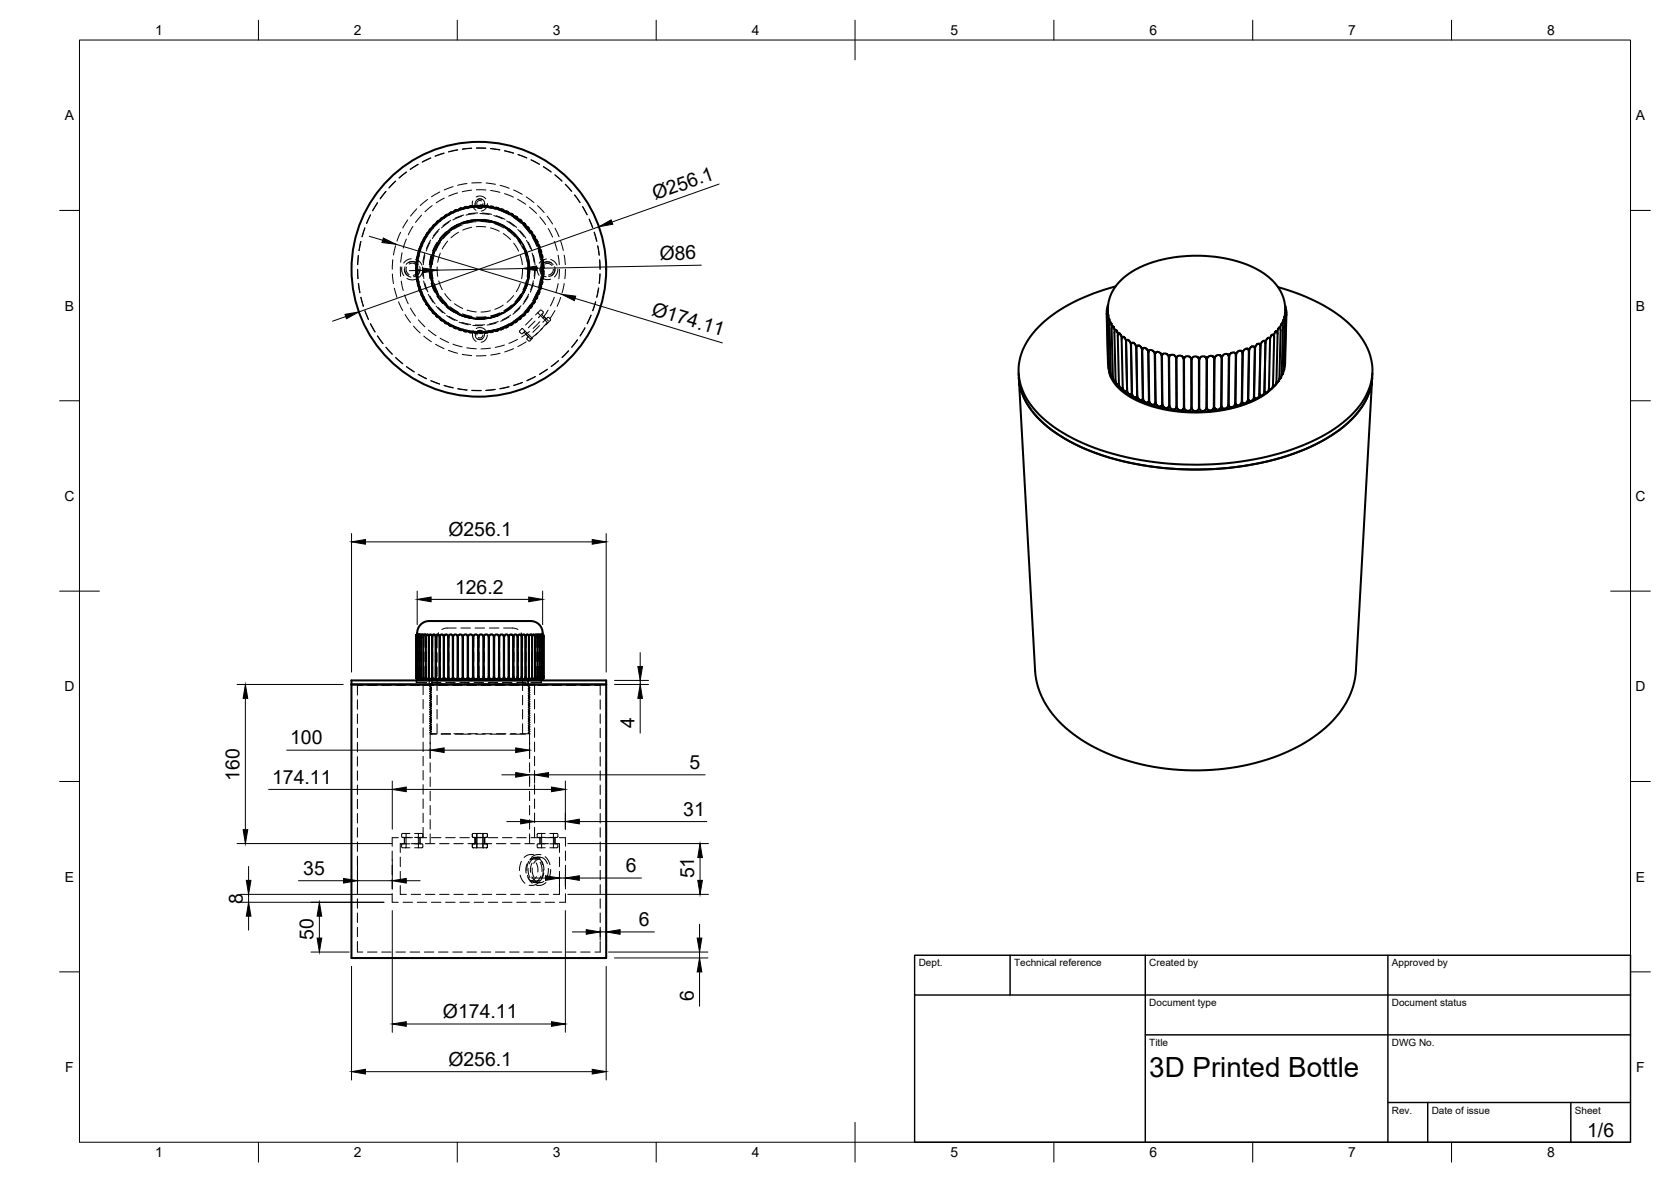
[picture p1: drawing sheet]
<svg xmlns="http://www.w3.org/2000/svg" width="420mm" height="297mm" viewBox="0 0 420 297" stroke-linecap="round" stroke-linejoin="round" font-family="sans-serif">
<defs><g id="words">
<text font-size="7" x="289" y="270.6">3D Printed Bottle</text>
<g font-size="4.9">
<text x="164.7" y="50.3" transform="rotate(-19 164.7 50.3)">Ø256.1</text>
<text x="165.9" y="65.3" transform="rotate(-1 165.9 65.3)">Ø86</text>
<text x="163.6" y="79.1" transform="rotate(17 163.6 79.1)">Ø174.11</text>
<text x="112.7" y="134.6">Ø256.1</text>
<text x="114.4" y="149.2">126.2</text>
<text x="159.6" y="182.9" transform="rotate(-90 159.6 182.9)">4</text>
<text x="73" y="187.1">100</text>
<text x="60.2" y="196.2" transform="rotate(-90 60.2 196.2)">160</text>
<text x="68.4" y="197">174.11</text>
<text x="173.4" y="193.3">5</text>
<text x="171.8" y="205">31</text>
<text x="76.2" y="219.9">35</text>
<text x="157.4" y="219.2">6</text>
<text x="174.6" y="220.7" transform="rotate(-90 174.6 220.7)">51</text>
<text x="61" y="227.1" transform="rotate(-90 61 227.1)">8</text>
<text x="160.6" y="232.7">6</text>
<text x="78.9" y="236.2" transform="rotate(-90 78.9 236.2)">50</text>
<text x="174.4" y="251.6" transform="rotate(-90 174.4 251.6)">6</text>
<text x="111.4" y="255.8">Ø174.11</text>
<text x="112.7" y="267.8">Ø256.1</text>
<text x="399.1" y="285.7">1/6</text>
</g>
<g font-size="3.5">
<text x="39" y="8.8">1</text>
<text x="89" y="8.8">2</text>
<text x="139" y="8.8">3</text>
<text x="189" y="8.8">4</text>
<text x="239" y="8.8">5</text>
<text x="289" y="8.8">6</text>
<text x="339" y="8.8">7</text>
<text x="389" y="8.8">8</text>
<text x="16.3" y="30.2">A</text>
<text x="411.3" y="30.2">A</text>
<text x="16.3" y="78">B</text>
<text x="411.3" y="78">B</text>
<text x="16.2" y="125.9">C</text>
<text x="411.2" y="125.9">C</text>
<text x="16.2" y="173.7">D</text>
<text x="411.2" y="173.7">D</text>
<text x="16.3" y="221.6">E</text>
<text x="411.3" y="221.6">E</text>
<text x="16.4" y="269.4">F</text>
<text x="411.4" y="269.4">F</text>
<text x="39" y="290.8">1</text>
<text x="89" y="290.8">2</text>
<text x="139" y="290.8">3</text>
<text x="189" y="290.8">4</text>
<text x="239" y="290.8">5</text>
<text x="289" y="290.8">6</text>
<text x="339" y="290.8">7</text>
<text x="389" y="290.8">8</text>
</g>
<g font-size="2.5">
<text x="231" y="242.9">Dept.</text>
<text x="255" y="242.9">Technical reference</text>
<text x="289" y="242.9">Created by</text>
<text x="350" y="242.9">Approved by</text>
<text x="289" y="252.8">Document type</text>
<text x="350" y="252.8">Document status</text>
<text x="289" y="262.9">Title</text>
<text x="350" y="262.9">DWG No.</text>
<text x="350" y="279.9">Rev.</text>
<text x="360" y="279.9">Date of issue</text>
<text x="396" y="279.9">Sheet</text>
</g>
</g></defs>
<!-- layer: Visible -->
<g fill="none" stroke="#000" stroke-width=".51">
<path d="M107.2 59.1l-.3 .5M107.2 59.2l-.2 .3M107.2 59.5l-.5 .2-.1 .9M107.4 58.6l-.2 .5v.3M107.9 58.2l-.1 .2M107.9 58.1l-.3 .3M107.9 58.4l-.4 .2M108 57.8v.5M108.7 57.3l-.3 .1-.4 .4M108.8 57.1l-.2 .2M108.8 57l-.3 .4M108.9 56.8l-.1 .5"/>
<path d="M109.6 56.4h-.3l-.4 .4M109.7 56.2l-.2 .2M109.7 56.1l-.3 .3M110.6 55.5l-.5 .1-.4 .4v.3M110.7 55.4l-.2 .1M110.7 55.3l-.3 .2M111.2 54.8l-.4 .3-.1 .3M111.7 54.7l-.5 .1M111.7 54.6l-.1 .1M111.8 54.5l-.3 .2M112.8 54h-.5l-.5 .3-.1 .4M112.9 53.8l-.2 .1"/>
<path d="M113.1 53.5l-.3 .5M114 53.3l-.9 .2M114.1 53.2l-.2 .1M114.7 52.8l-.5 .2-.2 .3M114.7 52.8l.5 .1M115.3 52.8h-.2M116.5 52.5l-.7-.1-.6 .5M116.5 52.4h-.1M117.7 52.2l-.5-.2-.5 .2-.2 .2M117.8 52.1h-.1M119 52l-.5-.2-.5 .1-.2 .2M120.4 51.9l-.3-.2h-.6l-.4 .3"/>
<path d="M120.9 51.7h.5l.3 .2M120.9 51.6l-.5 .3M121.8 51.9l.6-.2 .6 .4M123.1 52.1l.7-.1 .5 .3M124.4 52.3l.5-.1 .5 .2 .2 .3M125.6 52.7h.8l.4 .4M126.9 53.2l.3-.1 .5 .2M127.7 53.3l.3 .4M128.1 53.7h.3l.5 .2M128.9 53.9l.2 .4M129.2 54.4h.3l.5 .3M130 54.6l.2 .5"/>
<path d="M130.3 55.2l.7 .2 .2 .6M131.3 56l.5 .1 .4 .4v.4M132.2 56.9l.5 .2 .3 .4v.4M133.1 57.9l.4 .2M133.5 58.2l.4 .4-.1 .3M133.9 59l.4 .3 .3 .4-.1 .4M104.6 67.4v.4M104.6 67.8l.3 .4M104.6 67.9l.1 .7M104.7 66.6v.7M104.7 69.2l.3 .4M104.7 68.1v.4"/>
<path d="M104.7 69.3l.1 .7M104.7 66.7v.5M104.8 69.4l.1 .4M104.8 70.1l.1 .4M104.8 65.2l-.1 .8M104.9 65.4l-.1 .4M104.9 70.5l.3 .3M104.9 68.3l-.2 .3v.6M104.9 67l-.3 .4M104.9 70.6l.2 .7M105 69.6l-.2 .5M105 65.7l-.3 .5 .2 .7"/>
<path d="M105 70.7l.1 .4M105.1 63.9l-.2 .7M105.1 64.1l-.1 .4M105.2 70.9l-.1 .6 .4 .6M105.2 71.9l.2 .6M105.2 64.4l-.4 .6 .2 .6M105.3 72l.1 .4M105.4 72.7l.2 .4M105.5 62.7l-.2 .6M105.5 62.8l-.1 .4M105.6 72.2l-.1 .5M105.6 63.1l-.4 .4v.8"/>
<path d="M105.6 73.1l.4 .3M105.7 73.2l.2 .6M105.8 73.3l.1 .3M105.9 61.4l-.2 .6M105.9 61.6l-.1 .3M106 61.8l-.5 .5 .1 .7M106 73.5l-.1 .3 .2 .5M106.1 74.3l.4 .3M106.2 74.5l.2 .5M106.3 74.5l.2 .3M106.5 60.3l-.3 .5M106.5 60.4l-.2 .3"/>
<path d="M106.5 74.7v.5l.3 .4 .3 .2M106.5 60.6l-.4 .3-.2 .5 .1 .4M106.8 75.7l.3 .4M106.9 75.7l.2 .3M107.2 75.8l-.1 .4 .3 .5M107.4 76.6l.5 .3M107.6 76.8l.3 .4M107.7 76.9l.1 .2M107.9 76.9l.2 .8 .6 .2M108.4 77.9l.3 .3M108.5 77.9l.2 .2M108.7 78l.4 .7 .5 .2"/>
<path d="M109.3 78.9l.3 .2M109.4 78.9l.2 .1M109.6 78.9l.2 .5M109.7 79.4l.3 .3M110 79.7l.5 .1M110.3 79.8l.3 .2M110.4 79.8l.2 .1M110.6 79.8l.3 .6 .7 .2M131 79.9l-.5 .4h-.3M131.2 79.4l-.2 .5M132 79l-.4 .4h-.4M133 77.5l-.1 .5-.4 .4-.3 .1-.2 .5"/>
<path d="M133.5 77.3l-.5 .2M133.7 77l-.2 .3M133.8 76.5l-.1 .5M134.4 75.4l.1 .3-.2 .4-.5 .3M134.5 60.1l.5 .3 .2 .5-.1 .4M135 74.2l.1 .3-.2 .5-.4 .3M135.1 61.3l.3 .2 .3 .5-.1 .5M135.5 72.9l.1 .5M135.6 62.6l.4 .4v.8M135.6 73.5l-.2 .5-.3 .1M135.9 71.7l.1 .7-.4 .5M136 63.8l.3 .4 .1 .6-.2 .3"/>
<path d="M136.2 70.4l.2 .5M136.3 65.1l.3 .4M136.3 71.2l-.3 .4M136.4 70.9l-.1 .4M136.4 69.1l.2 .4M136.4 66.4l.2 .3 .1 .6-.2 .4M136.5 67.8l.2 .4M136.5 69.9l-.3 .4M136.5 65.5l.1 .4M136.6 69.6l-.1 .3M136.6 65.9l-.2 .5M136.7 68.2l-.1 .6-.2 .2"/>
<path d="M278.6 77.4l-.3 .3v.9M278.6 78.2l-.3 .7 .4 12.8M278.6 76.6l-.1 .9M278.7 79.2l.1 1M278.7 79.2l-.4 .7 .4 12.2 .2 .7M280.5 72a41.3 41.3 0 0 0-20.2 11 14.1 14.1 0 0 0 .2 20.3 41 41 0 0 0 19.5 10.8 78 78 0 0 0 48.1-2.4 31.1 31.1 0 0 0 14.9-11.5 13.8 13.8 0 0 0-1.8-16.8 40.1 40.1 0 0 0-19.9-11.3M323.1 76.8l.2 1M323.1 78.6l-.1 1M323.1 78.6l-.2-3-1-2.5-2-2.7-3-2.3-3.7-1.7-4.4-1.3-3.5-.6-5.5-.2-4.4 .3-4.4 .9-4.4 1.7-2.8 1.6-2.5 2.2-1.8 2.6-.8 2.8-.1 2.8M323.1 78.6l.4 .7-.5 12.8M323.2 77.6l.2 .5v.9M111.4 80.6l.3 .2"/>
<path d="M111.5 80.6l.1 .1M111.7 80.6l.2 .5M111.9 81.1l.5 .2h.3M112.6 81.3l.2 .2M112.7 81.3l.1 .1M112.8 81.3l.1 .3 .4 .3M113.4 81.9l.5 .1M113.8 82h.2M113.9 81.9l.2 .3 .5 .3M114.6 82.5a.6 .6 0 0 1 .9 .4l.5 .1 .3-.2M115 82.5h.2M116.3 82.9h.1"/>
<path d="M116.4 82.9l.4 .3M116.8 83.2l.3 .1M117.1 83.3a.6 .6 0 0 1 1 .2h.4a.61 .61 0 0 1 .9 .1M120.3 83.4l-.3 .3h-.6M120.3 83.4l.3 .3h.5M121.6 83.4l-.5 .3M121.6 83.4l.5 .2M122.9 83.3l-.3 .2-.5 .1M123 83.3l.4 .2M124.2 83.1l-.2 .2-.6 .2M124.3 83l.3 .2 .5-.1M125.5 82.7l-.4 .4"/>
<path d="M126.4 82.7l-.6 .1-.3-.1M126.7 82.3l-.3 .4M127.6 82.1l-.5 .2-.3-.1M127.9 81.7l-.3 .4M128 81.7h.5M128.8 81.5l-.3 .2M129.1 81l-.3 .5M130.1 80.3l-.4 .6-.6 .1M256.1 93.8a16.7 16.7 0 0 0 6.3 12.6 48 48 0 0 0 23.1 10.2 76 76 0 0 0 44.1-4.4 28.4 28.4 0 0 0 13.9-11.8l1.3-3.6 .3-3M256.2 95a17.6 17.6 0 0 0 7.2 12.2 53.2 53.2 0 0 0 25.5 10 75.7 75.7 0 0 0 40.7-5 28.4 28.4 0 0 0 13.9-11.8l1.1-2.7 .4-2.7-4.1 73.6a22.4 22.4 0 0 1-10.6 16.6 53.9 53.9 0 0 1-33.8 8.3 49.1 49.1 0 0 1-27.7-9.9 21.3 21.3 0 0 1-8.5-15zM278.8 92.6l.3 1.5 .9 1.9 1.8 2.1 1.9 1.3 2.7 1.5 2.6 1 3.2 .9 2.9 .5 6.3 .4 3.4-.3 3.2-.4 3.3-.8 2.9-1 3-1.5 1.6-1.2M278.8 92.8l.6 2.1"/>
<path d="M279.1 81.2l-.2-1.1-.3 .8 .3 12 .1 .6 .3 .4M279.6 82.2l-.3-1.1-.3 .7 .3 12.2 .2 .6 .3 .3M279.7 94.8l.2 .4M280.2 95.7a18.7 18.7 0 0 0 10.9 6.6 36.9 36.9 0 0 0 25.9-2.6l2.2-1.5 2.2-2.3M280.3 83.1l-.2-.8-.3-.3-.3 .7 .3 12.2 .3 .7 .4 .2M281.1 84.1l-.2-.8-.4-.4-.3 .7 .3 12.1 .4 .9h.4M282 85l-.2-.9-.5-.3-.2 .6 .2 12.3 .5 .8 .4 .1 .1-.2M282.2 84.7l.2-.1 .4 .2 .3 .8 .3 12.4-.2 .4-.6-.3-.3-.7-.3-12.2zM283.3 85.5l.3-.1 .3 .2 .5 .9 .2 12.2-.2 .5-.7-.3-.3-.7-.3-12.2zM284.5 86.2h.6l.6 1 .2 12.3-.3 .4-.6-.2-.4-.7-.2-12.3zM285.8 87l.3-.2 .5 .1 .5 1 .2 12.3-.3 .4-.6-.2-.4-.8zM287.3 87.6l.3-.2 .5 .1 .6 .8 .2 12.4-.2 .4-.3 .1-.6-.2-.4-.7-.2-12.3z"/>
<path d="M288.9 88.1l.3-.1 .6 .1 .5 .8 .2 12.4-.5 .4-.7-.2-.3-.6zM290.6 88.6l.8-.1 .5 .3 .2 .5 .1 12.4-.5 .5-.8-.3-.3-.5-.2-12.4zM292.3 89l.4-.2 .6 .1 .4 .4 .2 .4 .1 12.3-.2 .5-.4 .1-.8-.3-.3-.6-.1-12.3zM294.1 89.4l.4-.3 .5 .1 .5 .2 .2 .5 .1 12.4-.1 .3-.4 .3-.9-.2-.3-.6zM296 89.6l.3-.2h.6l.6 .4 .1 .4 .1 12.3-.2 .4-.5 .2-.7-.1-.4-.7zM297.8 89.8l.5-.3h.5l.5 .3 .2 .4 .1 12.4-.3 .5-.5 .2-.8-.3-.2-.6zM299.8 89.8l.5-.2h.6l.6 .6v12.4l-.2 .3-.6 .4-.7-.1-.3-.5-.1-12.5zM301.8 89.8l.9-.3 .4 .2 .3 .5-.1 12.4-.2 .4-.5 .3-.8-.2-.3-.5 .1-12.4zM303.7 89.8l.5-.3 .5-.1 .4 .2 .2 .4-.1 12.5-.3 .4-.6 .3-.5-.2-.4-.4 .1-12.5zM305.6 89.6l.4-.3 .6-.1 .5 .6-.1 12.4-.3 .6-.5 .2-.6-.1-.3-.5 .1-12.5zM307.6 89.2l.8-.3 .4 .2 .2 .3-.2 12.5-.3 .6-.5 .2-.6-.1-.3-.4 .2-12.5zM309.3 89l.3-.3 .7-.1 .4 .4-.1 12.4-.3 .6-.6 .3-.5-.1-.3-.3 .2-12.5z"/>
<path d="M311.1 88.5l.9-.4 .4 .4-.2 12.5-.4 .7-.5 .2-.4-.1-.2-.4 .1-12.3zM312.4 88.7h.1M312.9 87.8l.7-.2 .4 .5-.2 12.4-.4 .7-.7 .2-.4-.4 .2-12.5zM314.5 87.3l.7-.3 .2 .1 .1 .5-.2 12.3-.5 .7-.6 .2-.3-.4 .2-12.4zM318.2 86.3l-.2-.6-.3-.1-.4 .3-.3 .7-.3 12.7-.5 .7-.6 .1-.3-.4 .3-12.3 .2-.6 .6-.4 .4 .1 .1 .5M319.1 97.6l-.1 .5-.4 .5-.5 .1-.2-.5M319.1 97.6l.2-12.3-.1-.4h-.3l-.5 .4-.2 .7-.3 12.5-.2 .5-.5 .4h-.3l-.2-.4M319.3 85.3l.3-.9 .5-.3 .3 .6-.3 12.2-.5 .9-.3 .1-.2-.3M319.3 85.3h.1M320.3 84.4l.3-.9 .4-.3 .3 .6-.3 12.3-.5 .8h-.4M321.2 83.5l.2-.9 .3-.3 .3 .7-.3 12.1-.2 .7-.5 .3M321.9 82.5l.4-1.1 .3 .7-.3 12.2-.2 .6-.4 .3"/>
<path d="M321.9 95.1l-.4 .6M322.4 81.5l.3-1 .3 .7-.3 12.2-.4 .9M322.8 80.5l.2-1 .3 .7-.3 12.3-.3 .7M104.9 159.1v.4M104.9 159.1a3.5 3.5 0 0 1 4.4-3h23.2a3.8 3.8 0 0 1 3.6 1.6l.3 1.4M105 159.5h-.2l-.1 .3v10.5l.2 .4M105.2 159.6l-.2-.1-.2 .3v10.5l.3 .4M105.5 159.7l-.2-.2-.2 .5v10.1l.2 .6M105.9 159.8l-.2-.4-.3 .6v10.1l.3 .6M106.5 159.8l-.3-.4-.3 .5v10.3l.3 .5 .3-.4M107.1 159.9l-.1-.4-.3-.1-.3 .6v10.1l.3 .6 .3-.1 .1-.4M107.2 159.6l.4-.1 .2 .5v10.1l-.2 .6-.4-.2-.1-.4v-10.1z"/>
<path d="M108 159.6l.3-.2 .3 .5v10.3l-.2 .5-.3-.1-.3-.4v-10.3zM108.9 159.5h.4l.3 .5v10.1l-.4 .6-.3-.1-.2-.5v-10.1zM109.7 159.6l.5-.1 .3 .4v10.3l-.3 .5-.5-.2-.1-.4v-10.1zM110.7 159.7l.5-.3 .4 .5v10.3l-.4 .5-.3-.1-.3-.5zM111.8 159.6l.5-.1 .4 .4v10.3l-.4 .5-.5-.1-.2-.5v-10.1zM112.8 159.7l.6-.3 .5 .5v10.3l-.5 .5-.4-.1-.2-.4zM114.1 159.6l.6-.1 .4 .4v10.3l-.5 .5-.4-.1-.3-.5v-10.1zM115.3 159.7l.6-.2 .4 .5v10.1l-.4 .6-.5-.1-.3-.4zM116.5 159.7l.6-.3 .5 .5v10.3l-.5 .5-.5-.1-.2-.5zM117.9 159.6l.6-.1 .4 .4v10.3l-.5 .5-.4-.1-.3-.4v-10.3zM119.2 159.6l.6-.1 .4 .4v10.3l-.4 .5-.5-.1-.3-.4v-10.3zM120.4 159.7l.7-.3 .5 .6v10.1l-.5 .6-.5-.1-.3-.4z"/>
<path d="M121.8 159.7l.6-.3 .5 .5v10.3l-.5 .5-.5-.1-.3-.5zM123.1 159.7l.6-.3 .5 .5v10.3l-.5 .5-.5-.1-.3-.5zM124.4 159.7l.3-.2h.4l.4 .5v10.1l-.5 .6-.5-.1-.3-.4zM125.6 159.7l.6-.3 .5 .5v10.3l-.5 .5-.4-.1-.3-.4zM126.9 159.7l.5-.3 .5 .5v10.3l-.4 .5-.5-.1-.3-.5zM128.1 159.7l.5-.3 .4 .5v10.3l-.4 .5-.4-.1-.2-.4zM129.3 159.6l.5-.1 .3 .5v10.1l-.4 .6-.3-.1-.3-.5v-10.1zM130.3 159.7l.5-.3 .3 .5v10.3l-.3 .5-.4-.1-.2-.5zM133.8 160l.3-.6 .3 .2 .1 .4v10.2l-.1 .3-.3 .2-.3-.6M134.5 159.9l.3-.5 .3 .5v10.3l-.3 .5-.3-.5M135.1 159.8l.3-.4 .2 .5v10.4l-.2 .4-.3-.4M135.6 159.7l.2-.3 .3 .5v10.3l-.3 .5-.2-.3"/>
<path d="M136 159.6l.1-.1 .3 .4v10.3l-.3 .5-.1-.2M136.3 159.4l-.1 .2M136.3 159.4h.1M136.4 159.5l.2 .4v10.3l-.2 .5M136.4 159.5l.3 .3v10.6l-.3 .2M136.4 159.1l.3 .9v10.1l-.3 .7h-31.5l-.3-.5v-10.5l.3-.4M88.4 171h64v69.8h-64zM88.4 172h64M104.8 171h31.2M104.9 170.7h.1M105 170.6l-.1 .1M105.1 170.7h.1"/>
<path d="M105.2 170.5l-.1 .2M105.3 170.7h.1M105.5 170.4l-.1 .3M105.7 170.7h.1M105.9 170.4l-.2 .3M108.4 170.8l.2 .2M132.1 160l-.3-.6-.4 .1-.2 .4v10.3l.2 .4 .4 .1 .3-.6M132.1 160v10.1M132.1 170.1l.4 .6 .4-.2 .1-.4M132.1 160l.4-.6 .4 .2 .1 .4M133 170.8l-.3 .2M133 160v10.1"/>
<path d="M133 160l.3-.5 .4 .1v10.9l-.4 .2-.3-.6M136.2 170.5l.1 .2M136.4 170.6l-.1 .1"/>
<circle cx="120.4" cy="67.7" r="32"/>
<circle cx="120.7" cy="67.7" r="15.8"/>
</g>
<!-- layer: Hidden -->
<g fill="none" stroke="#000" stroke-width=".25">
<path d="M108.3 39.7l-2.1 1M108.3 39.7l-2.1 1.1M111.6 38.4l-2.2 .8M111.7 38.5l-2.3 .8M115.1 37.6l-2.3 .5M115.1 37.7l-2.3 .5M118.6 37.2l-2.4 .3M118.6 37.3l-2.3 .2M119.8 37.2h2.4M119.8 37.2l2.4 .1M123.3 37.4l2.4 .3M123.3 37.3l2.4 .3"/>
<path d="M126.8 37.9l2.3 .6M126.9 37.9l2.2 .5M130.2 38.9l2.2 .8M130.3 38.8l2.2 .9M91.7 57.3l-.7 2.2M91.8 57.3l-.7 2.2M93.1 54l-1 2.2M93.2 54l-1 2.2M94.9 50.9l-1.2 2M95 51l-1.3 2M97 48.1l-1.4 1.8M97.1 48.1l-1.5 1.9"/>
<path d="M99.4 45.5l-1.6 1.7 1.7-1.6M100.7 58.4l-.9 2.2M102.2 43.2l-1.9 1.5M102.2 43.3l-1.8 1.5M102.5 55.3l-1.2 2M103.8 56.9l-1.1 2.1M104.8 52.5l-1.6 1.8M105.1 41.3l-2 1.2M105.2 41.3l-2 1.3M106 54.1l-1.5 1.8M106.9 59.6l-.4 .7M107 59.5l-.5 .9"/>
<path d="M107.5 50.1l-1.8 1.6M107.6 58.4l-.5 .7M107.7 58.4l-.6 .9M108.5 57.4l-.6 .7M108.6 57.3l-.7 .9M108.7 51.7l-1.9 1.5M109.4 56.4l-.6 .7M109.5 56.4l-.7 .8M110.2 58.1l-1.5 1.9M110.4 55.5l-.7 .6M110.5 57.5l-1.6 1.8M110.5 55.5l-.8 .7"/>
<path d="M110.6 48.2l-2.1 1.3M110.8 59.9l-1.2 2M111.1 59.6l-1.4 1.9M111.5 54.7l-.8 .6M111.6 54.7l-.9 .7M111.7 49.8l-2 1.2M112 58.7l-1.6 1.8M112.2 58.3l-1.6 1.7M112.4 58.7l-1.6 1.7M112.4 58.7l-1.6 1.9-1.2 1.9M112.7 54l-1 .5M112.7 54l-1 .6"/>
<path d="M112.9 55.8l-1.9 1.5M113.1 57.7l-1.8 1.7M113.2 58.3l-1.8 1.7M113.3 55.4l-1.9 1.4M113.5 57.4l-1.9 1.6M113.9 53.3l-1 .5M113.9 46.9l-2.2 .8M113.9 53.4l-1 .5M114.3 57.2l-1.4 1-1.3 1.3M114.9 56.6l-2 1.3M115.1 48.5l-2.3 .8M115.1 52.8l-1.1 .5"/>
<path d="M115.2 52.9l-1.2 .4M115.2 56.3l-2 1.2M115.3 58.4l-1.9 1.4M115.4 56.7l-2.1 1.2M115.7 56.5l-2 1.1-1.8 1.5M116.1 54.4l-2.2 .9M116.2 56l-2.2 1.1M116.2 56.1h-.2a12.5 12.5 0 0 0-4.1 2.6M116.2 56.5l-2.1 1.1M116.4 52.4l-1.1 .4M116.6 55.8l-2.2 1M116.6 54l-2.2 .8"/>
<path d="M117.4 46.1l-2.3 .5M117.5 55.8l-2.2 .8M117.7 52.2l-1.2 .2M117.7 52.2l-2.4 .7M118.2 55.4l-2.2 .7M118.6 47.8l-2.4 .4M118.6 55.3l-2.3 .6M118.6 57.1l-2.2 .7M118.7 55.6l-2.2 .6M118.8 55.7l-2.3 .5M118.9 50.5a1.87 1.87 0 0 0 .8 2.3M119.1 55.5l-2.3 .6"/>
<path d="M119.4 51.2a1.23 1.23 0 0 0 1.9 1M119.5 53.7l-2.3 .3M119.6 55.2l-2.3 .5M119.6 55.3l-2.3 .4M119.7 49.5a1.89 1.89 0 0 1 2.4 .5M119.7 55.7l-2.3 .4M119.8 57h2.4M119.8 47.7h2.4M119.8 55.2l2.4 .1M119.9 55.5l2.4 .1M120 55.5l2.3 .1M120 50.1a1.22 1.22 0 0 1 1.9 1.1"/>
<path d="M120.1 55.1l-2.3 .4M120.1 53.5l-2.3 .2M120.3 55.4l2.8 .3 2 .5M120.7 53.7l2.3 .2M120.7 51.9l-2.9 .2M120.8 55.2l2.4 .2M120.8 55.3l2.4 .3M120.9 55.7l2.4 .3M121 45.9l-2.4 .1M121.1 55.3l-2.4 .2M121.1 50.5a.79 .79 0 0 0-1.2 .7M121.2 50.2a1.16 1.16 0 0 0-1.7 1"/>
<path d="M121.3 52l-2.4 .1M121.3 55.1l2.4 .4M121.3 53.5l2.4 .4M121.5 51.2a.8 .8 0 0 1-1.2 .7M121.8 55.2h-2.4M121.8 51.2a1.18 1.18 0 0 1-1.7 1M121.9 52l2.3 .4M122.2 46l2.4 .3M122.2 55.4l2.4 .5M122.4 52.1l2.4 .5M122.6 51.2a1.88 1.88 0 0 1-1.6 1.9M123 55.4l2.2 .6"/>
<path d="M123.3 57.3l2.2 .8M123.3 55.5l2.3 .8M123.4 47.9l2.3 .4M123.5 55.8l2.2 .8M123.5 55.8l2.3 .8M124.1 54.2l2.2 .8M124.3 55.7l2.2 .9M124.3 55.9l2.2 .9M124.5 56.3l2.2 1M124.8 55.8l2.2 1M124.8 54.2l2.2 .9M125.4 52.8l2.2 .9"/>
<path d="M125.7 56.3l2.1 1.2M125.8 46.6l2.2 .7M125.9 53l2.2 1M126.2 56.7l2 1.2M126.3 56.5l2.1 1.3M126.6 58.7l1.8 1.5M126.6 56.9l2 1.3M126.8 57.1l1.9 1.4M126.8 57.2l1.9 1.4M126.9 48.7l2.2 .8M127.4 55.5l1.9 1.4M127.5 57.5l2.1 1.8 1.3 1.7"/>
<path d="M127.6 57.3l1.8 1.4M127.7 57.9l1.8 1.6M128 57.5l1.8 1.5M128 55.7l1.9 1.5M128.6 54.3l2 1.3M128.7 58.2l1.1 1 1.4 1.7M129.1 54.6l1.9 1.5M129.2 47.8l2.1 1M129.2 58.7l1.5 1.8M129.2 58.6l1.6 1.8M129.4 59.1l1.5 1.8M129.6 59.3l1.4 1.9"/>
<path d="M129.6 59.4l1.4 1.9M130.2 50.1l2 1.2M130.2 57.7l1.5 1.7M130.2 59.6l1.4 2M130.5 60l1.3 1.9M130.7 58l1.5 1.8M131.4 56.4l1.6 1.8M131.8 56.9l1.5 1.9M132.3 49.5l1.9 1.4M133.1 52.1l1.8 1.5M133.5 40.2l2.1 1.1M133.5 40.1l2.1 1.1"/>
<path d="M133.7 59.2l1.1 2.1M133.9 59.8l1.1 2.1M135.1 51.7l1.7 1.7M135.7 54.5l1.5 1.9M136.6 41.9l2 1.4M136.7 41.9l1.9 1.3M137.6 54.3l1.3 2M137.8 57.4l1.1 2.2M139.5 44l1.8 1.5M139.6 43.9l1.7 1.6M139.6 57.3l1 2.2M142.1 46.3l1.6 1.8"/>
<path d="M142.2 46.3l1.6 1.8M144.4 49l1.4 1.9M144.5 49l1.4 1.9M146.5 51.9l1.1 2.1M146.5 51.9l1.2 2.1M148.1 55.1l.9 2.2M148.2 55l.9 2.2M149.4 58.4l.6 2.2M149.5 58.3l.6 2.3M89.9 67.7l.1 2.3M90 67.7v2.3M90.1 71.2l.3 2.4"/>
<path d="M90.1 64.2l-.2 2.3M90.1 64.2l-.1 2.3M90.2 71.2l.3 2.3M90.7 74.7l.6 2.3M90.7 60.7l-.5 2.3M90.8 74.7l.6 2.3M90.8 60.7l-.5 2.3M91.7 78.1l.9 2.2M91.8 78.1l.9 2.2M98.7 68.9l.2 2.4M98.8 65.3l-.2 2.4M99.1 72.4l.7 2.3"/>
<path d="M99.5 61.8l-.6 2.3M100.2 75.8l1.1 2.2M100.7 67.1v2.4M100.9 70.6l.5 2.4M101 67.1v1l.5 1.1M101.1 63.5l-.4 2.4M101.7 67.7a1.96 1.96 0 0 0 1.6 1.9M101.7 74.1l.9 2.2M101.9 79.1l1.3 1.9M101.9 67a1.9 1.9 0 0 0 .8 2.3M102.2 60.1l-.8 2.2M102.2 67.1a1.52 1.52 0 0 0 .7 1.9"/>
<path d="M102.3 70l.9 .3 1.3-.1M102.7 66a1.92 1.92 0 0 1 2.4 .5M102.9 66.3a1.5 1.5 0 0 1 1.9 .4M103.2 77.4l1.3 2M103.4 65l-1.1 .4-.8 .7M104.5 65.2l.9 .4 .7 1M104.6 66a1.94 1.94 0 0 0-2.5 .4M104.6 67.3v.6M104.7 68.7v.6M104.7 67.2v.9M104.7 66v.6M104.7 68.5l.1 .9"/>
<path d="M104.8 70l.1 .6M104.8 65.8l-.1 .9M104.9 69.8l.1 .9M104.9 64.6l-.1 .7M105 64.5l-.1 .9M105.1 71.3l.1 .6M105.1 71.1l.2 .9M105.2 67.7a1.55 1.55 0 0 1-1.3 1.5M105.3 63.3l-.2 .7M105.3 63.2l-.2 .9M105.4 72.6l.2 .6M105.4 72.4l.3 .9"/>
<path d="M105.5 67a1.93 1.93 0 0 1-.9 2.4M105.6 67.7a1.88 1.88 0 0 1-1.6 1.9M105.7 62l-.2 .7M105.8 61.9l-.3 .9M105.9 73.8l.3 .7M105.9 73.7l.4 .9M106.2 67.1l.1 2.3M106.2 60.8l-.3 .7M106.3 67.7l-.1 .9-.8 1.1M106.3 60.7l-.4 .9M106.4 67.7l.2 2.3M106.4 75l.4 .7"/>
<path d="M106.4 74.9l.5 .8M106.5 70.6l.7 2.3M106.8 71.2l.8 2.2M106.8 64.2l-.4 2.3M106.8 63.6l-.5 2.3M107.1 76.1l.5 .7M107.1 76l.6 .9M107.7 74l1.2 2M107.8 77.2l.6 .7M107.8 77.1l.7 .8M107.9 67.7l.3 2.3zM108.1 74.4l1.3 2"/>
<path d="M108.1 60.9l-.9 2.2M108.1 68.3l.3 2.2 .7 1.9M108.2 68.3l.1 1.2M108.2 66.9l.1 2.4M108.3 60.3l-1.1 2.1M108.3 69.5l.2 1.2M108.3 69.5l.4 1.8M108.4 69.1l.5 2.3M108.4 64.9l-.3 2.2M108.4 70.5l.8 2.3M108.4 71.2l.9 2.2M108.4 64.2l-.4 2.3z"/>
<path d="M108.5 67.1l.3-2.3-.3 2.3M108.5 68.3l.3 2.3M108.5 64.8l-.3 2.3M108.5 70.5l.7 2.2M108.5 68.3l.4 2.3M108.6 69.5l.6 2.2M108.6 67.7l.3 2.4M108.7 78.1l.7 .8M108.7 78.2l.6 .7M108.9 71.8l1 2.2M108.9 63.4l-.6 2.4M109.1 62.9l-.7 2"/>
<path d="M109.1 72.4l1.1 2.1M109.2 71.8l1 2.1M109.2 71.2l.9 2.2M109.2 64.2l-.5 2.3M109.2 62.6l-.8 2.3M109.3 72.5l1.1 2.1M109.3 63.1l-.7 2.4-.2 2.4M109.6 73.5l1.2 2M109.6 79.1l.8 .7M109.6 79.1l.7 .7M109.6 72.8l1.2 2.1M109.7 76.9l1.7 1.7"/>
<path d="M109.7 73.8l1.4 2M109.8 73.8l1.3 2M109.8 61.5l-1 2.1M109.9 60.9l-1.1 2.2M109.9 67.1l.2 2.3M110.2 61.4l-1 2.2M110.2 61.5l-1 2.1-.6 2.2M110.2 77.3l1.7 1.5M110.3 70.6l.9 2.2M110.5 75l1.6 1.8M110.6 60.3l-1.3 2M110.6 79.9l.9 .7"/>
<path d="M110.7 63.6l-.6 2.3M110.7 74.5l1.6 1.8M110.7 60.9l-1.1 2.1M110.8 74.9l1.6 1.8M110.9 74.9l1.6 1.8M111 75.4l1.6 1.7M111.1 75.6l1.6 1.7M111.1 60l-1.3 2M111.4 76.3l-1.5-1.9 1.5 1.9M111.6 75.8l1.5 1.5 1.2 .8M111.6 76.4l1.8 1.5M111.8 73.8l1.6 1.8"/>
<path d="M112.2 77.1l2 1.4M112.3 79.3l2.1 1.2M112.6 60.6l-1.4 2M112.9 79.5l2.1 1.1M113 77.6l2 1.2M113.2 77.1l2 1.3M113.3 77.4l2.1 1.3M113.4 77.4l2 1.3M113.6 77.8l2.1 1.2M113.7 78l2.4 1.3M113.8 78.1l-1.9-1.5 1.7 1.4 2.6 1.3M114.3 76.3l2 1.2"/>
<path d="M114.4 78.6l2.2 1M114.8 78.7l1.3 .6M115.3 78.7l2.2 .9M116.1 79.3l2.6 .7M116.1 79.3l2.2 .7M116.1 79.3l2.3 .7M116.3 78.9l2.3 .6M116.5 79.1l2.2 .6M116.5 79.1l2.3 .6M116.8 79.4l2.3 .5M117.3 79.7l2.3 .4M117.5 77.9l2.3 .5"/>
<path d="M117.5 79.8l-2.3-.8 2.3 .8M117.8 79.9l2.3 .3M118.7 79.8l2.4 .2M122.2 79.6l-2.4 .1M122.3 79.8l-2.4 .1M122.4 79.7l-2.4 .1M122.9 79.7l-2.6 .3M123.2 79.8l-2.4 .3M123.3 78.1l-2.4 .3M123.7 79.8l-2.4 .4M124.5 79.5l-2.3 .5M124.6 79.4l-2.4 .5"/>
<path d="M125.3 79.3l-2.2 .7M125.4 79.3l-2.3 .7M125.6 78.6l-2.3 .8M125.7 79.1l-2.2 .7M125.7 78.8l-2.2 .8M125.8 78.7l-2.2 .8M126.3 78.5l-2.2 .9M126.5 78.5l-2.2 1M126.5 76.7l-2.1 1M127 78.5l-2.2 1M127.6 77.8l-2 1.2M127.8 77.9l-2.1 1.1"/>
<path d="M128 79.7l-2.1 1M128.4 79.2l-2 1.2M128.5 77.5l-2 1.3M128.6 76.7l-1.9 1.4M128.7 76.9l-1.9 1.3M128.7 77.2l-1.9 1.4M128.8 76.8l-1.9 1.4M129.1 74.3l-1.6 1.7M129.2 61.1l1.2 2M129.2 76.4l-1.9 1.5M129.8 76.3l-1.8 1.6M130.2 75.4l-1.6 1.7"/>
<path d="M130.2 60.4l1.3 2M130.7 77.4l-1.7 1.6M130.8 71.2l-1 2.1M130.8 64.2l.5 2.3M130.9 74.9l-1.6 1.8M130.9 79.3l-1.9 1.5M130.9 74.4l-1.3 1.6-2.1 1.9M130.9 73.9l-1.4 1.9M131 76.8l-1.7 1.7M131 74.1l-1.4 1.9M131.1 74l-1.5 1.9M131.1 74.6l-1.5 1.8"/>
<path d="M131.2 74.5l-1.1 1.4-1.4 1.3M131.3 73.6l-1.3 2M131.4 74.2l-1.5 1.9M131.4 67.7l-.3 2.3M131.4 61.5l1 2.1M131.4 78.9l-1.8 1.5M131.5 61.4l1 2.1M131.5 62l.9 2.1M131.5 62l.9 2.2M131.6 62.3l1 3M131.6 62.3l.8 2.2M131.8 61.9l.9 2.2"/>
<path d="M131.8 73.4l-1.3 2M132 63.5l.5 2.4M132 72.3l-1.1 2.1M132.1 62.6l.7 2.3M132.3 63l.5 1.6 .3 2-.2 3.5M132.3 70.6l-.8 2.3M132.4 71.1l-.9 2.2M132.4 60.4l1 2.1M132.4 70.7l-.8 2.3M132.4 70.9l-.8 2.2M132.5 71.7l-1 2.2M132.6 70.3l-.8 2.2"/>
<path d="M132.6 71.3l-.9 2.2M132.7 71.2l-.9 2.2M132.7 65.4l.2 2.3M132.7 65.3l.2 2.4M132.7 67.1l-.2 2.4M132.7 65.6l.2 2.1M132.8 66.5v1.2M132.8 71l-.9 2.2M132.8 64.8l.4 2.6M132.8 64.7l.4 2.3M132.8 68.9l-.4 2.3M132.8 74.5l-1.3 2"/>
<path d="M132.8 60.9l1 2.1M132.8 67.7l-.1 1.9M132.8 67.7v1.4M132.9 67.7l-.2 2.3M132.9 67.7l-.2 2M132.9 73.9l-1.2 2M133 70l-.7 2.3M133.1 66.1l.1 1.3M133.1 66.5v2.4M133.2 68.2l-.4 2.4M133.2 67.4l-.2 2.4M133.2 67.4l-.3 2.8"/>
<path d="M133.2 76.7l-1.5 1.8M133.7 76.1l-1.5 1.9M133.8 63.6l.5 2.3M133.8 80l-1.7 1.7M134.1 70.6l-.7 2.2M134.1 71.2l-.8 2.2M134.1 64.2l.4 2.3M134.4 67.1l-.1 2.3M134.6 67.7l-.2 2.3M134.7 79.1l1.2-1.2 .6 .4v.4l-1.1 1.1M135 73.5l-1.1 2.2M135.1 67.1v1.3l.5 .8"/>
<path d="M135.2 62.4l.7 2.3M135.2 72.9l-.9 2.2M135.3 78.5l2.5 2.6M135.4 63l.5 2.3M135.7 67.7a1.93 1.93 0 0 0 1.6 1.9M135.9 70.1l-.5 2.3M135.9 67a1.85 1.85 0 0 0 .8 2.3M136 65.9l.1 2.4M136 69.5l-.4 2.3M136 66.5v2.4M136.3 67.2a1.43 1.43 0 0 0 .6 1.7M136.4 78.9v.3l.7 .8h.4"/>
<path d="M136.4 69.9l1.1 .4 1-.1M136.8 66.1a1.82 1.82 0 0 1 2.3 .4M136.8 79.5l1.1 1.2M136.9 66.4a1.45 1.45 0 0 1 1.9 .3M137.4 65.1l-1.2 .4-.6 .6M137.8 77.9l-1.3 2M138.5 65.2l.8 .4 .7 1M138.6 66a1.92 1.92 0 0 0-2.4 .5M139.1 67.7a1.48 1.48 0 0 1-1.2 1.4M139.4 74.7l-1 2.2M139.4 60.7l.7 2.3M139.4 67a1.85 1.85 0 0 1-.8 2.3"/>
<path d="M139.5 67.7a1.86 1.86 0 0 1-1.5 1.8M139.5 78l-1.2 2.1M140.3 67.7l-.2 .9-.7 1M140.3 71.3l-.5 2.3M140.3 64.1l.3 2.4M140.7 67.7l-.2 2.4M141 74.7l-.9 2.3M141 60.6l.6 2.3M141.9 71.3l-.6 2.3M141.9 64.1l.2 2.4M142.2 67.7l-.2 2.4M148.6 79.2l-1 2.1"/>
<path d="M148.7 79.2l-1 2.2M149.7 75.8l-.7 2.3M149.8 75.8l-.7 2.3M150.3 61.8l.3 2.3M150.3 61.8l.4 2.3M150.5 72.4l-.5 2.3M150.6 72.4l-.5 2.3M150.7 65.3l.1 2.4M150.8 65.3l.1 2.4M150.8 68.8l-.2 2.4M150.9 68.8l-.2 2.4M93.1 81.4l1.2 2"/>
<path d="M93.2 81.4l1.1 2M94.9 84.4l1.4 2M95 84.4l1.3 1.9M97 87.3l1.6 1.8M97.1 87.2l1.6 1.8M99.5 89.8l1.7 1.6-1.7-1.5M102.2 92.1l1.9 1.4M102.2 92.1l2 1.3M104 82l1.6 1.7M105.1 94.1l2.1 1.1M105.2 94.1l2.1 1M105.2 80.4l1.6 1.7"/>
<path d="M106.6 84.5l1.9 1.4M107.7 82.9l1.9 1.5M108.3 95.7l2.2 .8M108.4 95.6l2.2 .9M109.5 86.5l2.2 1.1M110.6 80l.8 .6M110.7 85l2.1 1.1M111.6 80.7l1 .6M111.7 96.9l2.2 .6M111.7 80.8l.9 .6M111.7 96.8l2.3 .6M112.8 88.1l2.2 .7"/>
<path d="M112.8 81.4l1 .5M112.8 81.5l.9 .5M113.9 86.5l2.3 .7M113.9 82l1.2 .4M113.9 82l1.1 .5M115.1 97.7l2.4 .4M115.1 97.6l2.4 .4M115.1 82.5l2.5 .6M115.2 82.5l1.1 .4M115.4 81l2.3 .6M116.1 81l2.3 .5M116.2 89l2.4 .4"/>
<path d="M116.4 82.9l1.2 .3M117.4 87.4l2.4 .3M117.7 83.2l1.2 .2M118.6 98.1l2.4 .1M118.6 80l2.4 .1M118.6 98.1h2.4M118.8 83.3h2.4M118.9 83.5a1.86 1.86 0 0 0 .8 2.3M118.9 81.8h2.4M119.5 84.2a1.17 1.17 0 0 0 1.7 1M119.5 80.2h2.4M119.7 82.6a1.84 1.84 0 0 1 2.4 .4"/>
<path d="M120.1 83.2a1.17 1.17 0 0 1 1.7 1M121 83.6a.73 .73 0 0 0-1.1 .6M121.2 83.2a1.11 1.11 0 0 0-1.7 1M121.4 84.2a.75 .75 0 0 1-1.1 .6M121.8 84.2a1.1 1.1 0 0 1-1.7 .9M121.9 81.6h-2.4M121.9 83.3l-2.9 .1M121.9 80.1h-2.4M122.2 89.4h-2.4M122.3 80.1h-2.4M122.5 84.2a1.85 1.85 0 0 1-1.5 1.8M123.3 87.5l-2.4 .2"/>
<path d="M124.5 97.9l-2.3 .2M124.5 97.8l-2.3 .3M124.7 82.8l-2.3 .4M124.8 81.2l-2.3 .5M125.3 80.8l-2.3 .6M125.4 82.6l-2.3 .6M125.7 88.8l-2.3 .4M126.8 86.7l-2.3 .6M128 81.4l-2.2 1M128 97.2l-2.3 .4M128 97.2l-2.3 .5M128.6 81.1l-2.1 1.1"/>
<path d="M129.1 87.6l-2.2 .8M130.1 85.3l-2.1 1M131.2 82.6l2.6 2.5M131.3 82.5l-.7 .8 .4 .5 .3 .1 .7-.7M131.4 96.1l-2.3 .7M131.4 96.1l-2.2 .8M131.6 83.6h.3l.8 .8v.4M132.2 84l1.2 1.2M132.3 85.9l-2.1 1.2M133.1 83.3l-1.9 1.4M133.1 84.4l-.6 .6v.3l.6 .4 .7-.6M134.5 80.7l-1.7 1.7"/>
<path d="M134.6 94.6l-2.1 1M134.6 94.7l-2.1 1M135.1 83.7l-1.8 1.5M135.7 81.8l-1.7 1.7M135.7 80.8l-1.7 1.7M136.4 82.5l-1.7 1.7M136.5 81l1.2-1.2h.3l.4 .7-1.2 1.2M137.6 81.1l-1.6 1.8M137.6 92.8l-2 1.3M137.7 92.8l-2 1.3M140.4 90.6l-1.8 1.5M140.5 90.7l-1.9 1.4"/>
<path d="M142.9 88.1l-1.6 1.7M143 88.2l-1.6 1.7M145.2 85.4l-1.5 1.8M145.2 85.4l-1.4 1.9M147 82.4l-1.2 2M147.1 82.4l-1.2 2M104.9 159.4v.6M104.9 159.5v3.2M105 159.5v.5M105.2 159.6v.4M105.5 159.7v.3M105.9 159.8l.1 .2"/>
<path d="M106.5 159.8v.2M106.7 159.5l-.2 .5zM107.1 159.9v2.8M107.4 159.5l-.3 .5M108.1 159.5l-.2 .4v2.8M108.2 159.5l-.3 .5M108.9 159.5l-.2 .5v2.7M109 159.5l-.2 .5M109.8 159.6l-.2 .4M109.9 159.6l-.2 .4M110.3 159l-.4 .9v2.9M110.7 159.6l-.1 .4v2.7"/>
<path d="M110.8 159.6l-.1 .4M111.7 159.7l-.1 3M111.8 159.8l-.1 .2M114.7 157.8l-2.7 .1-.9 .3M115.9 157.8h2.4M119.5 157.8h2.4M123 157.8h2.4M126.6 157.8l2.7 .1 .9 .3M129 159.9v2.8M129.1 159.8v.2M130 159.7l.1 3M130.1 159.7l.1 .3"/>
<path d="M131 159.6l.1 .3v2.8M131 159l.4 .9v2.9M131.1 159.6l.1 .4M131.9 159.5l.2 .4v2.8M132 159.5l.2 .5M132.8 159.5l.2 .4v2.8M132.8 159.5l.3 .5M133.5 159.5l.3 .5M133.6 159.5l.3 .5M133.8 160h.1M134.2 159.5l.3 .5M134.3 159.5l.3 .4v2.8"/>
<path d="M134.5 159.9v.1M134.9 159.5l.1 .5v2.7M134.9 159.5l.3 .4v2.8M135.1 159.8v.2M135.4 159.5l.1 .5M135.4 159.4l.3 .5v2.8M135.6 159.7v.3M136 159.6l-.1 .4M136.2 159.6v.4M136.4 159.5v.5M136.4 159.9v-.5v.6M89.9 175.9v2.3"/>
<path d="M89.9 179.4v2.4M91.2 172.2h-1.2l-.1-.2v2.7M92.4 172.2h2.4M96 172.2h2.4M99.5 172.2h2.4M103.1 172.2h2.4M104.4 171l.3 .5h2.6M104.7 167.4v2.8l.2 .5M104.7 163.9v2.4M104.8 171v.5M104.8 167.4v2.7l.3 .6M104.8 163.9v2.4"/>
<path d="M104.9 167.4v3.3v-.6M104.9 163.9v2.4M104.9 170.1v-2.7v3.3M104.9 170.1v.6M104.9 160v-.6l.1 .6M104.9 160v-.6l-.2 .5v2.8M104.9 160v2.7M105 167.4v3.2M105 160v2.7M105 163.9v2.4M105 167.4l.1 3.3M105 170.1l.1 .6"/>
<path d="M105 170.1l-.1 .6M105 160l.1-.6 .1 .6M105 160l.1-.6-.3 .6v2.7M105 167.4v2.7M105.1 167.4v2.9l.3 .4M105.1 163.9v2.4M105.2 167.4v3.1M105.2 160v2.7M105.2 163.9v2.4M105.2 170.1l-.1 .6M105.2 170.1l.1 .6M105.2 160l.1-.6-.2 .5v2.8"/>
<path d="M105.2 167.4v2.7M105.2 167.4l.2 3.3M105.2 160l.2-.6 .2 .6M105.5 167.4v2.8l.2 .5M105.5 163.9v2.4M105.5 160v2.7M105.5 170.1l.2 .6M105.5 170.1v-2.7v3M105.5 160l.2-.6-.2 .5v2.8M105.6 170.1l-.2 .6M105.6 167.4v2.9l.1 .4M105.6 163.9v2.4"/>
<path d="M105.9 167.4v2.8l.3 .5-.2-.6M105.9 163.9v2.4M106 160v2.7M106 163.9v2.4M106 170.1v-2.7l-.1 3M106 160l.2-.5-.3 .4v2.8M106 170.1l-.3 .6M106 160l-.3-.6-.1 .5v2.8M106 167.4l.1 3.1 .3 .2 .1-.4 .1-2.9v2.9l.2 .4 .3-.2 .1-.4M106.3 172l-.1 .2M106.4 172h2.7M106.4 172v2.6"/>
<path d="M106.4 175.8v2.3M106.4 179.4v2.3M106.5 170.1l.2 .6zM106.5 170.1v-2.7v2.9M106.5 160v2.7M106.5 163.9v2.4M106.5 160l-.1-.4-.2-.2-.2 .5v2.8M106.6 160l.2-.6 .3 .2 .1 .4M106.7 172.2h2.4M107.1 167.4v2.8M107.1 163.9v2.4M107.1 170.1l.3 .5"/>
<path d="M107.1 160v2.7M107.1 167.4v2.7M107.2 167.4v2.8l.2 .4h.3l.2-.5M107.2 163.9v2.4M107.9 167.4v2.8l.2 .4M107.9 163.9v2.4M107.9 170.1v-2.7v2.8l.2 .4h.4l.2-.5M107.9 160l-.2-.5h-.3l-.2 .4v2.8M107.9 170.1l.3 .5M107.9 160v2.7M107.9 171v1M107.9 160l.3-.6 .3 .1 .2 .5"/>
<path d="M108.1 172h.1M108.1 172l.3 .2-.2 .3M108.1 172.6l.3 .2-.2 .3M108.1 173.2h.1M108.1 173.7l.1 .1M108.1 174.3l.1 .1M108.1 174.9l.1 .1M108.1 175.4l.3 .3-.2 .2M108.1 176l.3 .3-.2 .2M108.1 176.6l.1 .1M108.1 177.2l.1 .1M108.1 177.8l.3 .2-.2 .3"/>
<path d="M108.1 178.3l.3 .3-.2 .2M108.1 178.9l.3 .3-.2 .2M108.1 179.5l.1 .1M108.1 174.3h.1M108.1 174.9h.1M108.1 177.2h.1M108.1 177.7v.1M108.1 178.9l.4 .2-.3 .3M108.1 178.3l.4 .3-.3 .2M108.1 177.8l.4 .2-.3 .3M108.1 176l.4 .3M108.1 175.5l.4 .2"/>
<path d="M108.1 172.6l.4 .2-.3 .3M108.1 172l.4 .2-.3 .3M108.2 173.2l.2 .2-.2 .2M108.2 173.8l.2 .3-.3 .2M108.2 174.4l.2 .1-.2 .3M108.2 175l.2 .1-.2 .3M108.2 176.7l.2 .2-.2 .2M108.2 177.3l.2 .1-.2 .3M108.2 179.6l.2 .1-.2 .3M108.2 172.5l-.1 .1M108.2 173.1l-.1 .1M108.2 173.6l-.1 .1"/>
<path d="M108.2 174.8l-.1 .1M108.2 175.4h-.1M108.2 175.9l-.1 .1M108.2 176.5l-.1 .1M108.2 177.1l-.1 .1M108.2 177.7h-.1M108.2 178.3h-.1M108.2 178.8l-.1 .1M108.2 179.4l-.1 .1M108.2 180l-.1 .1M108.2 177.7l-.1 .1M108.2 176h-.1"/>
<path d="M108.2 175.4l-.1 .1M108.2 171.9l-.1 .1M108.2 177.3l.3 .1-.3 .3M108.2 174.9l.3 .2-.3 .3M108.2 179.6l.3 .2M108.2 176.7l.3 .2M108.2 174.4l.3 .2M108.2 173.8l.3 .2M108.2 173.2l.3 .2M108.2 171.9h.2M108.2 171.9h.1M108.4 171.9h.1"/>
<path d="M108.5 174l-.4 .3M108.5 179.8l-.3 .2M108.5 176.9l-.3 .2M108.5 176.3l-.3 .2M108.5 175.8l-.3 .2M108.5 174.6l-.3 .2M108.5 173.4l-.3 .2M108.5 171.5h2.4M108.5 173.4h.1M108.5 174h.1M108.5 174.6h.1M108.5 175.7v.1"/>
<path d="M108.5 176.3h.1M108.5 176.9h.1M108.5 179.8h.1M108.6 171v.9M108.7 167.4v2.7l.2 .5M108.7 163.9v2.4M108.7 170.1l.1-2.7v3l.3 .3h.2l.3-.6M108.7 160v2.7M108.8 170.1l.2 .5M108.8 160l.3-.6 .3 .1 .2 .5M109.6 170.1l.2 .4M109.6 160v2.7"/>
<path d="M109.6 163.9v2.4M109.6 167.4v2.7M109.6 171.9h2.4M109.7 160v2.7M109.7 163.9v2.4M109.7 160l.4-.6 .4 .2 .1 .4M109.9 164v2.4M109.9 167.6v2.4M109.9 171.2v2.4M109.9 174.7v2.4M109.9 178.3v2.4M110.3 172h2.3"/>
<path d="M110.3 172.2h2.3M110.6 167.4v2.7l.1 .4M110.6 163.9v2.4M110.6 170.1l-.3 .6h-.3l-.3-.4v-2.9v2.7l.2 .4M110.6 160v2.7M110.6 167.4v2.7M110.7 170.1l.1 .4M110.7 167.4v3l.6 .3 .4-.6M110.7 163.9v2.4M111.6 167.4l.1 3M111.6 163.9v2.4M111.7 160l-.4-.5h-.3l-.3 .3v2.9"/>
<path d="M111.7 160v2.7M111.7 163.9v2.4M111.7 167.4v2.7M111.7 170.1l.1 .3M111.7 167.4v2.8l.4 .5 .4-.1 .3-.4v-2.8M111.7 162.7v-2.8l.5-.5 .4 .2 .2 .3v2.8M112.1 171.5h2.3M112.8 163.9v2.4M112.8 167.4v2.7l.5 .6 .4-.1 .2-.3 .1-2.9M112.8 162.7l.1-2.8 .4-.5 .5 .2 .2 .4v2.7M113.2 171.9h2.4M113.9 172h2.3"/>
<path d="M113.9 172.2h2.3M114 163.9v2.4M114 167.4v2.8l.5 .5 .4-.1 .3-.4v-2.8M114 162.7v-2.8l.5-.5 .4 .1 .3 .4v2.8M115.2 163.9v2.4M115.3 167.4v2.8l.4 .5 .4-.1 .3-.3v-2.9M115.3 162.7v-2.8l.4-.5 .5 .1 .2 .5v2.7M115.3 163.9v2.4M115.6 171.5h2.4M116.4 163.9v2.4M116.5 167.4v2.7l.5 .6 .4-.1 .3-.5v-2.7M116.5 162.7v-2.7l.5-.6 .4 .1 .3 .5v2.7"/>
<path d="M116.5 163.9v2.4M116.8 171.9h2.4M117.4 172h2.4M117.4 172.2h2.4M117.7 163.9v2.4M117.8 167.4v2.8l.5 .5 .4-.1 .3-.4v-2.8M117.8 162.7v-2.8l.5-.5 .4 .1 .3 .4v2.8M117.8 163.9v2.4M119 163.9v2.4M119.1 167.4v2.8l.5 .5 .5-.1 .3-.5v-2.7M119.1 162.7v-2.8l.5-.5 .5 .1 .3 .5v2.7M119.1 163.9v2.4"/>
<path d="M119.2 171.5h2.4M120.4 171.9h2.7M120.4 163.9v2.4M120.4 167.4v2.7l.5 .6 .4-.1 .4-.4v-2.8M120.4 162.7v-2.7l.5-.6 .4 .1 .4 .4v2.8M121 172h2.4M121 172.2h2.4M121.7 163.9v2.4M121.8 167.4v2.8l.4 .5 .5-.1 .3-.4v-2.8M121.8 162.7v-2.8l.5-.5 .4 .1 .3 .4v2.8M121.8 163.9v2.4M122.8 171.5h2.4"/>
<path d="M123 163.9v2.4M123.1 167.4v2.8l.4 .5 .5-.1 .3-.4v-2.8M123.1 162.7v-2.8l.4-.5 .5 .1 .3 .4v2.8M123.1 163.9v2.4M124.3 163.9v2.4M124.3 171.9h2.4M124.4 167.4v2.8l.4 .5 .5-.1 .3-.5v-2.7M124.4 162.7v-2.8l.4-.5 .5 .1 .3 .5v2.7M124.4 163.9v2.4M124.6 172h2.3M124.6 172.2h2.3M125.6 163.9v2.4"/>
<path d="M125.6 167.4v2.8l.5 .5 .4-.1 .3-.4v-2.8M125.6 162.7v-2.8l.5-.5 .4 .1 .3 .4v2.8M126.3 171.5h2.4M126.8 163.9v2.4M126.9 167.4v2.7l.4 .6 .4-.1 .3-.3v-2.9M126.9 162.7v-2.7l.4-.6 .4 .1 .3 .4v2.8M126.9 163.9v2.4M127.9 171.9h2.4M128 163.9v2.4M128.1 167.4v2.9l.3 .3 .3 .1 .3-.3 .1-.3M128.1 163.9v2.4M128.1 172h2.4"/>
<path d="M128.1 172.2h2.4M129 167.4v2.9M129 163.9v2.4M129.1 160l-.3-.5h-.4l-.3 .3v2.9M129.1 170.1v.2M129.1 160v2.7M129.1 163.9v2.4M129.1 167.4v2.7M129.2 167.4v2.8l.2 .4 .4 .1 .4-.6M129.2 163.9v2.4M129.9 171.5h2.4M130.1 167.4l-.1 3"/>
<path d="M130.1 163.9v2.4M130.2 160l-.1-.3-.3-.3-.4 .1-.2 .4v2.8M130.2 170.1l-.1 .3M130.2 160v2.7M130.2 163.9v2.4M130.2 167.4v2.7M130.3 167.4v3l.6 .3 .3-.6M130.3 163.9v2.4M131.1 167.4v2.8l-.1 .3M131.1 163.9v2.4M131.2 160l-.3-.6-.6 .4v2.9M131.2 170.1l-.1 .4"/>
<path d="M131.2 160v2.7M131.2 163.9v2.4M131.2 167.4v2.7M131.3 167.4v3l.5 .3 .4-.6M131.3 163.9v2.4M131.4 164v2.4M131.4 167.6v2.4M131.4 171.2v2.4M131.4 174.7v2.4M131.4 178.3v2.4M131.5 171.9h1.3M131.7 172h2.7v2.6"/>
<path d="M131.7 172.2h2.4M132.1 167.4v2.8l-.2 .4M132.1 163.9v2.4M132.2 160l-.3-.5h-.3l-.3 .3v2.9M132.2 160v2.7M132.2 163.9v2.4M132.2 167.4v2.7M132.2 170.1l-.2 .5M132.2 167.4v2.8l.3 .5 .3-.1 .2-.4v-2.8M132.2 162.7v-2.8l.4-.5 .2 .1 .2 .4v2.8M132.7 171v.9M132.8 171.9h.1"/>
<path d="M132.8 171.9v.1M132.8 178.9l.4 .3M132.8 175.5l.4 .2M132.8 174.9l.4 .3M132.8 172.6l.4 .3M132.8 178.4l.3 .1M132.8 177.8l.3 .2M132.8 177.2l.3 .2M132.8 172l.3 .2M132.8 172h.1M132.8 172.6h.1M132.8 174.9h.1"/>
<path d="M132.8 175.4v.1M132.8 177.2h.1M132.8 177.7v.1M132.8 178.3v.1M132.8 178.9h.1M132.9 171v1l.3 .2M133 167.4v2.8l-.2 .4M133 163.9v2.4M133.1 170.1l.3 .6 .3-.1 .1-.5M133.1 160l.3-.6 .3 .1 .1 .5M133.1 170.1l-.3 .5M133.1 160v2.7"/>
<path d="M133.1 163.9v2.4M133.1 167.4v2.7M133.1 179.7l.1 .1M133.1 178.5l.1 .1M133.1 178h.1M133.1 177.4l.1 .1M133.1 176.8l.1 .1M133.1 176.2l.1 .1M133.1 174.5l.1 .1M133.1 173.9l.1 .1M133.1 173.4h.1M133.1 172.2l.1 .1"/>
<path d="M133.1 176.4l-.3 .1 .3 .3M133.1 175.8l-.3 .2 .3 .2M133.1 172.9l-.3 .2 .3 .3M133.1 178.7l-.3 .2M133.1 178.1l-.3 .2M133.1 175.2l-.3 .2M133.1 172.3l-.3 .3M133.2 172.4l-.3 .2 .3 .3M133.2 173l-.3 .1 .3 .2M133.2 175.3l-.3 .2 .3 .2M133.2 175.8l-.3 .2 .3 .2M133.2 176.4l-.3 .2 .3 .2"/>
<path d="M133.2 178.1l-.3 .2 .3 .2M133.2 178.7l-.3 .3 .3 .2M133.2 172.2v.1M133.2 173.3v.1M133.2 173.9v.1M133.2 174.5v.1M133.2 176.8v.1M133.2 177.4v.1M133.2 178h.1M133.2 178.5v.2M133.2 179.7v.1M133.2 179.8l-.4 .2 .3 .3"/>
<path d="M133.2 179.2l-.4 .2 .3 .3M133.2 178.6l-.1 .1M133.2 178l-.1 .1M133.2 177.5l-.4 .2M133.2 176.9l-.4 .3M133.2 176.3l-.1 .1M133.2 175.7l-.1 .1M133.2 175.2h-.1M133.2 174.6l-.4 .3M133.2 174l-.4 .2 .3 .3M133.2 173.4l-.4 .3 .3 .2M133.2 172.9h-.1"/>
<path d="M133.2 172.3h-.1M133.2 172.3v.1M133.2 172.9v.1M133.2 173.4l-.3 .3 .3 .2M133.2 174l-.3 .3 .3 .2M133.2 174.6l-.3 .2 .3 .4M133.2 175.2v.1M133.2 175.8h.1M133.2 176.3v.1M133.2 176.9l-.3 .3 .3 .2M133.2 177.5l-.3 .2 .3 .3M133.2 178v.1"/>
<path d="M133.2 178.7h.1M133.2 179.2l-.3 .3 .3 .2M133.2 179.8l-.3 .2 .3 .3M133.2 175.2h.1M133.2 175.7v.1M133.2 176.3h.1M133.2 176.9h.1M133.8 170.1l-.3 .5M133.8 160v2.7M133.8 163.9v2.4M133.8 167.4v2.7M133.8 170.1h.1"/>
<path d="M133.9 170.1l.2 .6 .3-.2 .1-.4M133.9 160l.2-.6 .3 .2 .1 .4M133.9 170.1l-.3 .5M134.4 175.8v2.3M134.4 179.4v2.3M134.5 170.1l-.3 .6M134.5 172l.1 .2M134.5 160v2.7M134.5 163.9v2.4M134.5 167.4v2.7M134.5 170.1v.1M134.5 170.1l.2 .6 .3-.1 .1-.5"/>
<path d="M134.5 160l.3-.6 .2 .1 .1 .5M134.6 167.4v2.8l-.3 .5M134.6 163.9v2.4M135 167.4v2.7l-.1 .6M135 163.9v2.4M135.1 170.1v.2M135.1 160v2.7M135.1 163.9v2.4M135.1 167.4v2.7M135.1 170.1l.2 .6 .2-.1 .1-.5M135.1 160l.2-.6 .3 .6M135.2 167.4v2.8l-.3 .5"/>
<path d="M135.2 163.9v2.4M135.3 172.2h2.4M135.5 170.1l-.1 .6M135.5 160v2.7M135.5 163.9v2.4M135.5 167.4v2.7M135.6 170.1v.3M135.6 160v2.7M135.6 163.9v2.4M135.6 167.4v2.7M135.6 170.1l.1 .6 .3-.6M135.6 160l.1-.6 .3 .6"/>
<path d="M135.7 167.4v2.9l-.3 .4M135.7 163.9v2.4M135.9 160l-.1-.6 .3 .6v2.7M135.9 160v2.7M135.9 163.9v2.4M135.9 167.4v2.7M135.9 170.1l.1 .4M136 160v2.7M136 163.9v2.4M136 167.4v2.7M136 170.1l.1 .6 .1-.6M136 160l.1-.6 .1 .6"/>
<path d="M136 171v.5M136.1 167.4v2.7l-.3 .6 .1-.6M136.1 163.9v2.4M136.2 170.1l-.1 .6 .3-.6M136.2 170.1v.4M136.2 160l-.1-.6 .3 .6M136.2 163.9v2.4M136.2 167.4v2.7M136.2 162.7v-2.7v2.7M136.2 170.1l.1 .6 .1-.6M136.2 160l.1-.6 .1 .6M136.4 162.7v-2.7v2.7"/>
<path d="M136.4 170.1v.5M136.4 160l-.1-.6 .3 .4v2.9M136.4 160v2.7M136.4 163.9v2.4M136.4 167.4v2.7M136.4 170.1v.6v-.6M136.4 171l-.2 .1-.1 .4h-2.6M136.4 170.1v.6v-.5M136.6 167.4v2.9l-.3 .4 .1-.6M136.6 163.9v2.4M138.9 172.2h2.3M142.4 172.2h2.4"/>
<path d="M146 172.2h2.4M149.6 172.2h1.2l.1-.2v2.7M150.9 175.9v2.3M150.9 179.4v2.4M89.9 183v2.4M89.9 186.6v2.4M89.9 190.1v2.4M89.9 193.7v2.4M89.9 197.3v2.4M106.4 182.9v2.4M106.4 186.5v2.4M106.4 190.1v2.3"/>
<path d="M106.4 193.6v2.4M106.4 197.2v2.4M108.1 180.1l.1 .1M108.1 180.7h.1M108.1 181.3l.3 .2-.2 .2M108.1 181.8l.3 .3-.2 .2M108.1 182.4l.3 .2-.2 .3M108.1 183l.1 .1M108.1 183.6h.1M108.1 184.1l.3 .4M108.1 180.6v.1M108.1 181.2v.1"/>
<path d="M108.1 183.5v.1M108.1 184.1h.1M108.1 184.1l.4 .3M108.1 183.5l.1 .1M108.1 183h.1M108.1 182.4l.4 .3M108.1 181.8l.4 .3M108.1 181.2l.4 .2-.3 .3M108.1 180.6l.1 .1M108.1 180.1h.1M108.2 180.2l.2 .2-.3 .2M108.2 180.7l.2 .2-.2 .3"/>
<path d="M108.2 183.1l.2 .1-.2 .3M108.2 183.6l.2 .2-.2 .2M108.2 181.2h-.1M108.2 181.7l-.1 .1M108.2 182.3l-.1 .1M108.2 182.9l-.1 .1M108.2 183.5h-.1M108.2 184l-.1 .1M108.2 188.1v2.4M108.2 191.7v2.4M108.2 195.3v2.4M108.2 198.8v2.4"/>
<path d="M108.2 183.6l.3 .2-.3 .2M108.2 183l.3 .2M108.2 180.7l.3 .2M108.2 180.1l.3 .2M108.4 184.5h.1M108.5 184.4h1.3M108.5 180.4l-.4 .2M108.5 183.3l-.3 .2M108.5 182.7l-.3 .2M108.5 182.1l-.3 .2M108.5 180.9l-.3 .3M108.5 184.4h.1"/>
<path d="M108.5 180.3v.1M108.5 180.9h.1M108.5 182.1h.1M108.5 182.7h.1M108.5 183.2v.1M109.7 184.5h-1.5v2.4M109.9 181.9v2.5M110.9 184.5h2.4M111 184.4h2.2M114.1 184.4h2.4M114.5 184.5h3.9M117.7 184.4h2.4"/>
<path d="M119.6 184.5h2.4M121.2 184.4h2.4M123.2 184.5h3.8M124.8 184.4h2.4M128.2 184.5h3.9M128.4 184.4h1.3M130.8 184.4h2.4M131.4 181.9v2.5M132.8 181.8l.4 .3M132.8 181.2l.4 .3M132.8 184.1l.3 .2M132.8 183.5l.3 .3"/>
<path d="M132.8 181.2h.1M132.8 181.8h.1M132.8 183.5h.1M132.8 184.1h.1M133.1 184.3l.1 .1M133.1 183.8h.1M133.1 183.2h.1M133.1 182.6l.1 .1M133.1 180.9h.1M133.1 180.3h.1M133.1 182.7l-.3 .2 .3 .3M133.1 182.2l-.3 .1 .3 .3"/>
<path d="M133.1 183.9l-.3 .2M133.1 181.6l-.3 .2M133.2 181.6l-.3 .3 .3 .2M133.2 182.2l-.3 .1 .3 .3M133.2 182.8l-.3 .1 .3 .3M133.2 183.9l-.3 .2 .3 .2M133.2 180.3h.1M133.2 180.9h.1M133.2 183.2h.1M133.2 183.7v.1M133.2 184.3v.1M133.2 188.1v2.4"/>
<path d="M133.2 191.7v2.4M133.2 195.3v2.4M133.2 198.8v2.4M133.2 183.8l-.1 .1M133.2 183.2l-.4 .3M133.2 182.7h-.1M133.2 182.1l-.1 .1M133.2 181.5l-.1 .1M133.2 180.9l-.4 .3M133.2 180.3l-.4 .3 .3 .3M133.2 180.3l-.3 .3 .3 .3M133.2 180.9l-.3 .3 .3 .3"/>
<path d="M133.2 181.6h.1M133.2 182.1v.1M133.2 182.7v.1M133.2 183.3l-.3 .2 .3 .2M133.2 183.8v.1M133.2 184.4v2.5M133.2 181.5v.1M133.2 182.1h.1M133.2 182.7h.1M133.2 183.2v.1M134.4 182.9v2.4M134.4 186.5v2.4"/>
<path d="M134.4 190.1v2.3M134.4 193.6v2.4M134.4 197.2v2.4M150.9 183v2.4M150.9 186.6v2.4M150.9 190.1v2.4M150.9 193.7v2.4M150.9 197.3v2.4M89.9 200.9v2.3M89.9 204.4v2.4M89.9 208v2.4M89.9 211.6v2.4"/>
<path d="M89.9 215.1v2.4M89.9 218.7v2.4M98.6 213.9v2.3M98.6 217.4v2.4M100.1 210.5h-1.5v2.2M100.6 215.4v2.4M100.6 219v2.3M101.3 210.5h2.4M101.5 210.4l.2 .2v1.3l-.2 .2M101.7 210.5v1.5M102 209.5h.1l-.1 3.5M102.2 212h-1.6v2.2"/>
<path d="M103.1 212.1h-1.9l-.2 .2 .1 .7h2M103.1 209.5h-1.9l-.2 .2 .2 .7h1.9M103.4 212h2.4M104.2 212.1h1.9l.2 .2-.1 .7h-2M104.2 209.5h1.9l.2 .2v.6l-.2 .1h-1.9M104.9 210.5h2.4M105.3 209.5h-.1l.1 3.5M105.6 210.5v1.5M105.8 210.4l-.2 .3v1.1l.2 .3M106.4 200.8v2.4M106.4 204.4v2.3M106.4 207.9v2.6"/>
<path d="M107 212h2.3M108.2 202.4v2.4M108.2 206v2.4M108.2 209.6v2.4M108.5 210.5h2.4M110.5 212h2.4M112.1 210.5h2.3M114.1 212h2.4M115.6 210.5h2.4M117.7 212h2.4M119 213h3.3M119 209.5h3.3"/>
<path d="M119 210.4h3.3M119 212.1h3.3M119 212.1l-.2 .2v.5l.2 .2M119 209.5l-.2 .2v.6l.2 .1M119 212.1l-.3 .1v.7l.3 .1M119 209.5l-.3 .1v.7l.3 .1M119.2 210.5h2.4M119.2 210.4l.3 .3v1.1l-.3 .3M119.3 210.4l.2 .3v1.1l-.2 .3M119.4 210.5v1.5M119.5 210.5v1.5M119.7 209.5h.2l-.2 3.5"/>
<path d="M119.8 209.5h.1l-.1 3.5M121.3 212h2.3M121.5 209.5v3.5M121.6 209.5h-.1l.1 3.5M121.8 210.5v1.5M121.9 210.5v1.5M122 210.4l-.2 .3v1.1l.2 .3M122.1 210.4l-.3 .2v1.3l.3 .2M122.3 212.1l.2 .2v.5l-.2 .2M122.3 209.5l.2 .2v.6l-.2 .1M122.3 212.1l.3 .1v.7l-.3 .1M122.3 209.5l.3 .2v.6l-.3 .1"/>
<path d="M122.8 210.5h2.4M124.8 212h2.4M126.3 210.5h2.4M128.4 212h2.4M129.9 210.5h2.4M130.8 219.9l.5 1.2 .7 .9M131.1 216.5l-.4 1.3-.1 1M132 212h2.4M132.5 217.1l-.3 1.1 .1 1.2M132.6 219.9l.5 1.2 .7 .9M132.8 218.3v1.1l.4 1.2M132.9 216.5l-.3 1-.1 1.3"/>
<path d="M133.2 202.4v2.4M133.2 206v2.4M133.2 209.6v2.4M133.5 210.5h2.4M133.8 216.9l-.4 1v1.3M133.8 218.1l.1 1.2 .4 1.1M134 216l-.7-.1h2.4l-.8 .2-.7 .9M134.2 214.8h-1.3l-1.1 .7M134.4 200.8v2.4M134.4 204.4v2.3M134.4 207.9v2.6M134.5 215.9l.8-.4h1l.9 .7 .4 .9"/>
<path d="M134.7 215.4h1.1M134.8 216.8l.4 1.2v1.1M135.1 215.8l-.9-.3h.7l-1.1 .4-.7 1.2M135.2 215.3l.8 .8 .4 1.2M135.4 215.6l-1.1-.1-1.1 .6M135.6 212h2.3M135.6 210.4l.2 .2v1.3l-.2 .2M135.7 210.5v1.5M135.8 216.7l.4 1.2 .1 1.1M136 214.8h-1.3l-1.1 .7M136.1 209.5h.1l-.1 3.5M136.2 216.4l.5 1.1 .1 1.1"/>
<path d="M136.6 218.5l-.1 1.2-.4 1.1M136.7 219.4l-.3 1.1-.7 1M137.1 210.5h2.3M137.1 215.3l.7 .8 .5 1.2M137.1 209.5h-1.8l-.2 .2 .1 .7h1.9M137.1 212.1h-1.8l-.2 .1v.7l.2 .1h1.8M137.9 218.2l-.1 1.3-.3 1.1M138.3 209.5h1.8l.2 .2-.2 .7h-1.8M138.3 212.1h1.8l.2 .1v.7l-.2 .1h-1.8M138.5 218.5l-.1 1-.4 1.3M139.1 212h1.6v2.2M139.3 209.5v3.5"/>
<path d="M139.6 210.5v1.5M139.8 210.4l-.3 .3v1.1l.3 .3M140.7 210.5h1.5v2.2M140.7 215.4v2.4M140.7 219v2.3M142.2 213.9v2.3M142.2 217.4v2.4M150.9 200.9v2.3M150.9 204.4v2.4M150.9 208v2.4M150.9 211.6v2.4M150.9 215.1v2.4"/>
<path d="M150.9 218.7v2.4M89.9 236.6v2.7h1.3M89.9 222.3v2.4M89.9 225.9v2.3M89.9 229.4v2.4M89.9 233v2.4M92.4 239.3h2.4M96 239.3h2.4M98.6 224.6v2.1h1.5M98.6 221v2.4M99.5 239.3h2.4M100.6 222.6v2.2h1.6"/>
<path d="M101.3 226.7h2.4M103.1 239.3h2.4M103.4 224.8h2.4M104.9 226.7h2.4M106.7 239.3h2.4M107 224.8h2.3M108.5 226.7h2.4M110.3 239.3h2.3M110.5 224.8h2.4M112.1 226.7h2.3M113.9 239.3h2.3M114.1 224.8h2.4"/>
<path d="M115.6 226.7h2.4M117.4 239.3h2.4M117.7 224.8h2.4M119.2 226.7h2.4M121 239.3h2.4M121.3 224.8h2.3M122.8 226.7h2.4M124.6 239.3h2.3M124.8 224.8h2.4M126.3 226.7h2.4M128.1 239.3h2.4M128.4 224.8h2.4"/>
<path d="M129.9 226.7h2.4M131.7 239.3h2.4M132 224.8h2.4M132.7 220.5l.8 .9 1.1 .4M133.5 226.7h2.4M133.8 220.3l.8 1.1 1.2 .4M134.7 221.8h1.1M134.9 220.3l-.7 .8-.9 .3h2.4l-.6-.2M135.3 239.3h2.4M135.4 221.8l-1 .6-1.3 .1M135.6 224.8h2.3M136 220.2l-.9 1.3-.9 .2h.7l-.9-.2"/>
<path d="M136.8 221.5l-1 .3M137.1 226.7h2.3M137.3 221.8l-1.1 .6-1.3 .1M138.9 239.3h2.3M140.7 222.6v2.2h-1.6M142.2 224.6v2.1h-1.5M142.2 221v2.4M142.4 239.3h2.4M146 239.3h2.4M150.9 236.6v2.7h-1.3M150.9 222.3v2.4M150.9 225.9v2.3"/>
<path d="M150.9 229.4v2.4M150.9 233v2.4"/>
</g>
<!-- layer: BORDER -->
<g fill="none" stroke="#000" stroke-width=".25">
<path d="M20 10.1h390v276.9h-390zM65 5.1v5M115 5.1v5M165 5.1v5M215 5.1v10M265 5.1v5M315 5.1v5M365 5.1v5M15 52.9h5M410 52.9h5M15 100.7h5M410 100.7h5"/>
<path d="M15 148.6h10M405 148.6h10M15 196.4h5M410 196.4h5M15 244.2h5M410 244.2h5M65 287v5M115 287v5M165 287v5M215 282.1v9.9M265 287v5M315 287v5"/>
<path d="M365 287v5"/>
</g>
<!-- layer: TITLEBLOCK -->
<path d="M230 240.1h180v46.9h-180zM230 250h180M254 240.1v9.9M288 240.1v46.9M349 240.1v46.9M288 260.1h122M349 277.1h61M359 277.1v9.9M395 277.1v9.9" fill="none" stroke="#000" stroke-width=".36"/>
<!-- layer: FD_Dimensions -->
<g fill="none" stroke="#000" stroke-width=".25">
<path d="M92.9 59.4l3.3 1M150.6 57l-60.4 21.4M180.8 46.3l-26.9 9.5M86.9 79.6l-3.3 1.1M99.6 61.4l41.6 12.6M106.4 68h-3.5M131.4 67.5l-21.5 .4M144.6 75l37 11.2M176.3 66.6l-41.4 .8M88.4 134.1v34.8M91.9 136.2h57M152.4 134.1v34.8"/>
<path d="M104.9 148.5v8.5M108.4 150.6h24.5M136.4 148.5v8.5M59.6 172h26.7M61.7 175.5v33M154.5 171h8.6M154.5 172h8.6M161 164v3.5M161 171v1M161 175.5v8.7M67.5 198.4h31.1M72.1 188.5h36.1"/>
<path d="M98.6 196.3v12.1M102.2 198.4h36.5M108.2 186.6v4M111.7 188.5h18M126.2 194.7h3.5M133.2 186.6v4M133.2 195.1v1.7M133.2 194.7h1.2M134.4 195.1v1.7M137.9 194.7h39.4M142.2 196.3v12.1M59.6 212h39"/>
<path d="M62.5 217.7v3.5M89.9 216.1v7.3M98.6 216.1v7.3M127.4 206.5h3.5M134.4 204.4h.1M134.4 206.5h7.8M140.7 219.8v2.9M142.2 219.8v2.9M142.8 212h35.3M145.7 206.5h32M176 215.5v5.7M60.4 224.8h38.2"/>
<path d="M60.4 226.7h36.1M62.5 224.8v1.9M62.5 230.2v3.6M75.1 221.3h11.3M78.2 239.3h9.6M80.3 230.2v5.5M89.9 221.3h8.7M98.6 228.8v30.6M102.2 221.3h3.4M133.7 220.6h3.5M140.7 220.6h1.5M142.2 228.8v30.6"/>
<path d="M142.8 224.8h35.3M143.9 234.2h3.5M145.7 220.6h15.6M150.9 233.7v2.6M150.9 234.2h1.5M152.4 233.7v2.6M153 239.3h25M155.9 234.2h8.6M175.9 232.2v3.5M175.9 239.3v1.4M88.4 242.9v28.5M102.2 257.3h36.5"/>
<path d="M152.4 242.9v28.5M154.5 240.7h23.5M175.9 244.2v8.7M91.9 269.3h57"/>
</g>
<g fill="#000" stroke="#000" stroke-width=".25">
<path d="M96.4 59.8l3.2 1.6-3.5-.5zM150.6 57l3.1-1.7 .4 1.1zM86.7 79l3.5-.6-3.1 1.7zM106.4 67.4l3.5 .5-3.5 .6zM131.4 67.5l3.5-.7v1.2zM141.2 74l3.6 .4-.4 1.2zM88.4 136.2l3.5-.6v1.2zM148.9 135.6l3.5 .6-3.5 .6zM104.9 150.6l3.5-.6v1.2zM132.9 150l3.5 .6-3.5 .6zM61.7 172l.6 3.5h-1.2zM160.4 167.5h1.1l-.5 3.5z"/>
<path d="M161 172l.5 3.5h-1.1zM98.6 198.4l3.6-.6v1.2zM108.2 188.5l3.5-.6v1.2zM129.7 187.9l3.5 .6-3.5 .6zM129.7 194.1l3.5 .6-3.5 .6zM134.4 194.7l3.5-.6v1.2zM138.7 197.8l3.5 .6-3.5 .6zM61.1 208.5h1.2l-.6 3.5zM130.9 205.9l3.5 .6-3.5 .5zM142.2 206.5l3.5-.6v1.1zM176 212l.6 3.5h-1.1zM61.9 221.2h1.2l-.6 3.6z"/>
<path d="M62.5 226.7l.6 3.5h-1.2zM80.3 226.7l.6 3.5h-1.2zM79.7 235.7h1.2l-.6 3.6zM86.4 220.8l3.5 .5-3.5 .6zM98.6 221.3l3.6-.5v1.1zM137.2 220.1l3.5 .5-3.5 .6zM142.2 220.6l3.5-.5v1.1zM147.4 233.6l3.5 .6-3.5 .6zM152.4 234.2l3.5-.6v1.2zM175.3 235.7h1.2l-.6 3.6zM175.5 221.2h1.1l-.6 3.6zM98.6 257.3l3.6-.5v1.1z"/>
<path d="M138.7 256.8l3.5 .5-3.5 .6zM175.9 240.7l.6 3.5h-1.2zM88.4 269.3l3.5-.6v1.2zM148.9 268.7l3.5 .6-3.5 .6z"/>
</g>
<use href="#words"/>
</svg>
